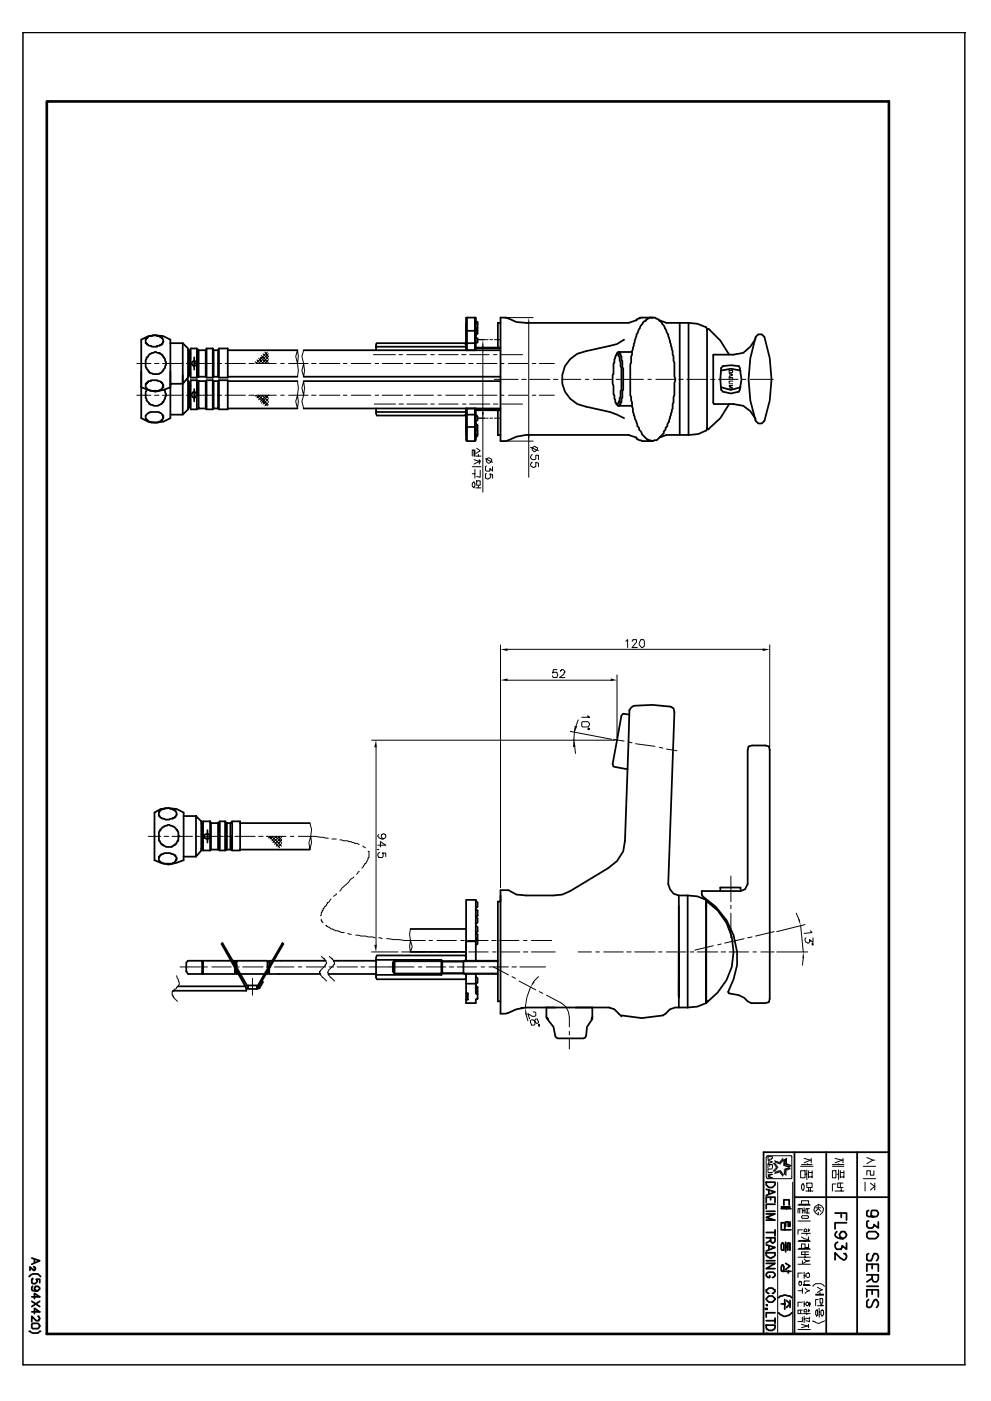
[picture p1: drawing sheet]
<svg xmlns="http://www.w3.org/2000/svg" width="297mm" height="420mm" viewBox="0 0 297 420" stroke-linecap="round" stroke-linejoin="round" font-family="sans-serif">
<g fill="none" stroke="#000" stroke-width=".3">
<path d="M6.9 9.8h282.3v399.5h-282.3zM6.9 9.8v399.5h282.6M6.9 9.8h282.6M289.2 9.8v399.5M150.8 95.2h9M158.5 97.1v46M41 109h4.2M41 118.5h4.2M46.3 109h1.3M46.3 118.5h1.3M48.7 109h6.1M48.7 118.5h6.1"/>
<path d="M55.8 109h1.1M55.8 118.5h1.1M58.2 109h5.8M58.2 118.5h5.8M65.4 109h1M65.4 118.5h1M67.5 109h6.1M67.5 118.5h6.1M74.6 109h1.6M74.6 118.5h1.6M76.5 108.5l.5 .5h5.8M76.7 118.5l3.5 3.2"/>
<path d="M77 107.9l1.1 1.1M77.5 118.5l2.9 2.9M77.5 107.4l1.3 1.6M78.1 118.5l-1.1 .8M78.1 107.2l1.8 1.8M78.3 106.6l2.1 2.1M78.6 118.5l1.8 1.9M78.8 118.5l-1.3 1.4M78.8 106.1l1.6 1.6M79.4 118.5l1 .8M79.4 105.6l1 1.3-1.8 2.1M79.9 118.5l-1.8 1.9"/>
<path d="M80.2 105.6l-3.5 3.4M80.4 118.5l-2.1 2.4M80.4 119.6l-1.6 1.6M80.4 107.9l-1 1.1M80.4 106.1l-2.9 2.9M82.8 118.5h-5.8l-.5 .3M84.1 109h1.1M84.1 118.5h1.1M86.5 109h5.8M86.5 118.5h5.8M89.2 118.5l.2 1.9-.2 2.1-.6-2.1zM89.2 109l.2 2.1-.2 1.9"/>
<path d="M89.2 105l.2 1.9-.2 2.1-.6-2.1zM89.2 114.3l.2 2.1-.2 2.1M91 118.5l-.5 1.9 .5 2.1M91 109l.3 2.1-.3 1.9-.5-1.9zM91 105l-.5 1.9 .5 2.1M91 114.3l.3 2.1-.3 2.1-.5-2.1zM93.4 109h1.3M93.4 118.5h1.3M95.8 109h6.1M95.8 118.5h6.1M102.9 109h1.1M102.9 118.5h1.1"/>
<path d="M105.3 109h5.8M105.3 118.5h5.8M111.9 106.4h6.6M112.4 109h1.1M112.4 118.5h1.1M114.6 109h6M114.6 118.5h6M119.6 106.4h1M121.7 109h1.3M121.7 118.5h1.3M122 106.4h5.8M124.1 109h5.8"/>
<path d="M124.1 118.5h5.8M129.1 106.4h1.1M131.2 109h1.1M131.2 118.5h1.1M131.5 106.4h5.8M133.6 109h5.8M133.6 118.5h5.8M138.4 106.4h1.3M140.5 109h1.3M140.5 118.5h1.3M140.8 106.4h5.8M142.6 104.5h7.4"/>
<path d="M142.9 109h6.1M142.9 118.5h6.1M143.4 101.9h2.1M144.7 104v43.6M145.8 101.9h.5M146.8 101.9h.8M147.9 106.4h1.1M148.2 113.8h7.1M148.2 101.9h1.8M150 109h1.1M150 118.5h1.1M150.3 106.4h6.3"/>
<path d="M152.4 109h5.8M152.4 118.5h5.8M156.4 113.8h1.3M158.7 113.8h6.1M159.5 109h1.1M159.5 118.5h1.1M161.7 109h4.5M161.7 118.5h4.5M165.9 113.8h1.3M168.3 113.8h5.8M175.4 113.8h1.1M177.8 113.8h5.8"/>
<path d="M184.7 113.8h1.3M187.1 113.8h5.8M194.2 113.8h1.1M196.6 113.8h5.8M203.5 113.8h1.3M205.8 113.8h6.1M213 113.8h1.3M215.4 113.8h5.8M218.5 111.1h1.1v.6l-.5 .2-.6-.2zM218.5 111.9l1.1 .5-1.1 .6M218.5 113.8v-.6h1.1v.6M218.5 115.6h1.1l-1.1 .3 1.1 .5h-1.1"/>
<path d="M218.5 115.1h1.1M218.8 112.2v.5M219.1 113.2v.3M219.6 114.3h-1.1v.5M222.5 113.8h1.1M224.9 113.8h6.9M80.4 120.6l-1 1.1M112.2 121.2h6.3M119.6 121.2h1.3M122 121.2h6.1M129.1 121.2h1.1M131.5 121.2h5.8"/>
<path d="M138.6 121.2h1.1M140.8 121.2h6M141.6 140h2.6M142.1 137.8l1.6 .6-1.6 .8M142.3 134.9v1.9h-.2v-1.9h-.5v1.9M142.6 122.8h7.4M142.6 136.8h1.6M142.9 134.4l1 .8-1.3 .8M143.4 125.4h2.1M143.4 136.3v.5M143.7 137.8v1.4M143.9 138.1v.5"/>
<path d="M145.5 137.6l2.1 1M145.8 137.6l.5-.3 .8 .3 .3 .2v.6l-1.1 .5-.5-.5zM145.8 139.7l-.3 .3v1l.3 .3h1v-.8l.8 .8v-1.3M145.8 125.4h.5M146.8 125.4h.8M147.9 121.2h1.3M148.2 125.4h1.8M150.3 121.2h6.3M150.8 132.3h9M159 134.1l2.4 1.1M159.5 134.1l.8-.2 .8 .5v.3l-.8 .8h-.2l-.6-.6zM159.5 136.3l-.5 .8 .5 .7h.8l.3-.2v-1.1h.8v1.3"/>
<path d="M159.5 138.6h-.2l-.3 .6 .3 .8 .5 .2 .8-.2v-1.4l.8 .3v1.1M141.6 142.1h.7M142.1 144.5l.2 .5v.8l-.2 .5-.5-.5v-.8zM142.3 140.8v2.6M142.6 146.3h1.6M142.9 144.2h1v1.3h-1zM143.4 145.8v.5M143.9 141v2.1l-1-.2M145.8 142.1h-.3v1.3l.5 .3 .8-.3 .3-.5-.3-.8 .8 .2v1.1M150 193.4v72.8M152.1 194.7h76.5M187.6 192.4l.5-.6v2.4"/>
<path d="M189.4 192.4l.3-.6h1.1v.8l-1.4 1.6h1.6M192.1 191.8h.8l.2 .6v1.3l-.5 .5a1.38 1.38 0 0 1-1-1.3zM230.7 193.4v30.7M152.1 204h31M167 200.8h-1.1l-.3 1.1 .3-.3h1.1a1.32 1.32 0 0 1 0 1.6h-1.1l-.3-.5M168 201.3l.3-.5h.5l.5 .8h-.2v.5l-1.4 1.1h1.6M170.9 219.3l12.5 2.4M173.3 215.9l-1.1 2.9-.2 3.2M174.6 216.4h1.6l.5 .8-.2 .6-.3 .2h-1.6l-.2-.2v-1.1zM176.2 214.6v.2l.5 .3h-2.3M176.2 218.5l.3-.2v.2h.2l-.2 .3h-.3zM184.9 202.4v18.8"/>
<path d="M111.4 222h73M112.7 224.1v59.3M172 221.7l.5 4.3M183.9 221.7l3.2 .5M188.4 222.5l1 .3M190.5 223l5.8 .8M197.6 224.1l1.1 .3M199.8 224.6l3.1 .6M44.4 250.8h3.8M49.2 250.8h1.3M51.6 250.8h6.1M58.7 250.8h1.1"/>
<path d="M61.1 250.8h5.8M68.3 250.8h1M70.4 250.8h6.1M77.5 250.8h1.3M79.9 250.8h5.8M80.7 250.8l3.2 3.5M81 250.8l-.6 .6M81.5 250.8l2.9 2.9M81.8 250.8l-.8 .8M82.5 250.8l1.9 1.9M82.8 250.8l-1.3 1.3M83.3 250.8l1.1 1.1-1.6 1.8"/>
<path d="M83.9 250.8l-2.1 1.9M84.4 252.9l-1.1 1.1M84.4 251.1l-2.1 2.1M87 250.8h1.1M89.4 250.8h3.7M92.9 246.9l.5 1.8-.3 2.1M93.1 250.8l5.3 .6M93.1 250.8l.3 1.9-.5 2.1-.3-2.1zM99.5 251.6h1.3M101.9 251.9l2.3 .2 .3 .3h.8l1.1 .5h.8l.5 .3M108.7 253.7l.8 .6M110.3 255.3h.3v1.9h-.3v.5l-.5 1.1-.5 .2-.3 .8-.5 .6"/>
<path d="M113.2 253.5h2.4l-1.6-1.1v1.6M113.5 250.3l-.3 .3a1.33 1.33 0 0 0 1.1 1 1.33 1.33 0 0 0 1.3-.5v-.8l-.5-.3-.8 .3v.8l.5 .5M113.5 254.8h-.3h.3M113.8 255.6l-.6 .5 .3 1.1h1.1l.2-.3v-1h-.2h1v1M96.3 275.7v.5h.3l.2 .6M97.6 277.5l1.6 1.1h.5l.8 .5h.8l1.1 .6h.8M99.2 269.6l-.8 1.1h-.2l-.3 .8-.5 .2-.3 .8h-.3v.5h-.2v.6h-.3v.8l-.3 .2M100.8 268v.3l-.8 .5M104.2 279.9l1.1 .3M106.1 263l-.8 .5-.8 1.1-2.1 1.8-.5 .8M107.7 261.4h-.3l-.5 .8M123 278.6l-.2 1.6 .2 1.8"/>
<path d="M219.1 262.7v7.7M219.1 271.5v1M219.1 273.8v7.5M232 279.4l-5.5 1.3M238.7 273.8l.7 1.9M240 277.5l.8 8M241.3 277.3l-8.5 2.1M242.9 279.1l.5 .6-2.4 .2M52.9 292.6l.8 1.9v.8l-.3 .5h-.2l-.5 .8-.6 .3-.2 .5h-.3v1h.3v.6h.2v.2l1.1 1.1M54 290h6.1M61.1 290h1.1M63.5 290h5.8"/>
<path d="M70.6 290h1.1M72.8 290h6M75.7 293.4v5M79.9 290h1.3M82.3 290h5.8M89.4 290h1.1M91.8 290h5.8M96.3 286.8l.8 .5v.3h.3l.5 1.3-1.9 2.1v.3h-.2v.5h.2v.6l.6 .8h.2l1.1 1M98.7 286.8l.8 .5v.3h.2l.6 1.1v.5h-.3v.3l-1.8 2.1 .8 1.6h.2l1.1 1M98.7 290h1.3M101.1 290h6.1M106.6 280.5l5.1 .5 .7 .3"/>
<path d="M108.2 290h1.1M110.6 290h13.5M111.4 285.5h7.9M113.5 281.3l1.1 .2M115.9 281.5l5.3 .5h6.3M118 288.4h14.6M118 291.8h14.6M120.4 285.5h7.1M123 282l.6 1.9-.6 1.6-.2-1.6zM125.4 290h1.1M127.8 290h5.8M128.6 285.5h1.3"/>
<path d="M128.6 282h1M131 285.5h6.1M131 282h5.8M132.3 288.1h6.9M132.3 292.1h6.9M134.7 290h1.3M137.1 290h5.8M138.1 285.5h1.1M138.1 282h1.1M138.9 288.4h10.3M138.9 291.8h10.3M140.2 282h6.1"/>
<path d="M140.5 285.5h5.8M144.2 290h1.1M146.6 290h5.8M147.4 282h1.3M147.6 285.5h1.1M147.9 290l4.5 2.4M149.8 282h5.8M150 285.5h5.8M153.5 290h1.3M153.5 292.9l1 .5M155.6 294.2l5 2.7M155.8 290h7.7"/>
<path d="M156.9 285.5h1.3M156.9 282h1.1M159 296.1l-1 2.9-.6 3.2M159.3 285.5h7.1M159.3 282h6.1M161.4 292.9l-1.3 1.3M161.7 297.4l1 .5M163.8 298.4l4.5 2.4 1.3 1.1 .8 1.6 .3 1.6v2.9M173.3 285.5h4M178.6 285.5h1.1M181 285.5h5.8M187.9 285.5h1.3"/>
<path d="M190.2 285.5h6.1M197.4 285.5h1M199.8 285.5h5.8M206.9 285.5h1.1M209 285.5h6.1M213.8 283.6l-5.6 1.4M216.2 285.5h1.3M216.2 283.1l-1.1 .3M218.5 285.5h5.9M223 281.5l-5.8 1.3M225.4 281l-1.3 .3M225.7 285.5h1"/>
<path d="M228.1 285.5h3.9M232.8 285.5h9.3M240.8 287.3l-.3 2.2M241.6 281.3l-.3 .2v.5l.3 .6 .5 .2 .8-.5-.3-.5 1.1 .8v-1.3M243.4 282.8h.3v.6h-.3zM139.7 300.8h.3M156.1 302.2h7.1M157.7 304.3l.5 1.8M159 306.1l.3-.2h.5l1.1 1 .5-.2-.3-1.1h-.5l-.3 .3v1.3l-.2 .2h-.8zM159.8 303.5h.5l.3 .2v.8l-.3 .3h-.8l-1.3-.8 .5 1.6M161.4 307.2h.3v.5h-.3zM170.7 309.3v1.1"/>
<path d="M170.7 311.4v3.2M229.9 346.6h7.4v6.9h-7.4l-.2-.5v-5.9zM230.2 346.9h1.3v.5h-.3v.3h-1zM230.2 347.9l1.3 .6-1.3 .5M230.2 350.3v-1.1h1.3v1.1M230.2 352.2h1.3l-1.3 .5 1.3 .5h-1.3M230.2 351.6h1.3M230.5 348.2v.5M230.7 349.2v.6M231.5 350.6h-1.3v.8M233.1 354.5v45.5M234.9 347.9l.8-.5v1.6l1.4 .5-.6 .5-1.6-.5z"/>
<path d="M237.6 354.5v45.5M240 351.1h1.3v2.1h-1.3zM240 349.8h3.7M240.2 349.2h3.2M240.5 355.1h.3l.2 .5v.8l-.2 .5h-.3l-.3-.5v-.8zM240.5 355.1h.3M241 347.4l1.9 .5M241.3 352.2h.5M241.6 357.2h2.1M241.8 354.8h1.6v1.3h-1.6zM241.8 350.8v2.9M242.1 349v.2"/>
<path d="M242.4 351.6h1M242.4 353h1M242.4 351.1v2.1M242.4 356.4v.8M242.9 356.4v.8M243.2 347.9l-2.2 .8M243.2 347.4v1.3M243.4 351.1v2.1M249.5 351.1h1.1v2.1h-1.1zM249.5 349.2h3.4M249.5 349.8h3.4M250.3 357.2h2.6"/>
<path d="M250.3 347.4l2.1 .5M250.6 355.1h-1.1v2.1M250.8 352.2h.6M251.4 349v.2M251.4 350.8v2.9M251.9 351.6h1M251.9 353h1M251.9 351.1v2.1M251.9 354.8v1.3M252.1 356.4v.8M252.7 347.9l-2.4 .8M252.7 354.8h-1.6v1.3h1.6"/>
<path d="M252.7 347.4v1.3M252.9 351.1v2.1M258.8 349.8h3.7M258.8 353.5h3.7M259.3 354.5v2.7M259.8 347.1l1.9 .8h.5M260.9 354.8l1.3 1.1-1.3 1M261.7 347.9l-1.9 1.1M261.9 351.1v1.3h-1v-1.3h-1.1v1.3M262.2 354.8v2.1M239.2 363.8v-1.3h1.3v1.3M239.2 361.4h3.7"/>
<path d="M239.2 366.2h3.7M239.2 372.3h3.7M239.2 374.6h3.7M239.2 377h3.7M239.4 361.2h3.2M239.4 372h3.2M239.4 374.4h3.2M239.7 362.5v1.3M240.2 360.9v-.8h2.2v.8M240.2 370.9l.8 .6 1.4 .2v-.8M240.2 369.9h2.7M240.5 364.6h1.6l.3 .5a2.25 2.25 0 0 1-2.2 0z"/>
<path d="M240.5 368.8h-1.3v1.4M240.5 378.1v1h-1.3M240.5 363h.5M240.8 379.1h2.1M241 368.8l.6-.2 .2 .2v.6h-.8zM241 377.6l.6 .5h1l-1 .3-.8 .5M241 362.2v1.6M241.3 361.2v.2M241.3 372v.3M241.3 374.1v.3M241.3 375.4v.8M241.3 376.5v.5"/>
<path d="M241.8 369.9v.5M242.1 362.5v1.3M242.4 373.1v1h-1.1v-1h-1.1v1M242.4 375.4h-2.2v.8h2.2M242.4 368.6v.8M242.6 362.5h-1v1.3h1M242.6 368.8v.3M244.5 362.2h1.6M245 361.4l-.8 .5-.3 1.1 .6 .8 .8 .5v-.8M245.3 361.9v-.7l1 .5 .6 .8-.3 1-.8 .8M245.3 362.2v.3l.8 .8M245.3 362.5l-.8 .8"/>
<path d="M239.2 387.1h1.3M239.2 398.7h3.7M239.4 384.4h.3v-.2l.5 .2v.8l-.2 .3-.6-.3zM240 392.9v1.1M240.2 397.1l1.9 .6M240.5 381.8h-1.3v1.3M240.5 390.5h-1.3v1.3M240.5 392.9h-1.3v1.1h1.3M240.5 395v1.3h-1.3M240.5 386.3v1.6M240.8 385.2h1.8M240.8 385.5h2.1"/>
<path d="M240.8 394h2.1M241 392.9l.6-.3 .2 .3v.5h-.8zM241 381.5v1.9M241 390.3v1.5M241 394.8v1.8M241 382.6h.6M241 391.1h.6M241 395.6h.6M241.3 386.3l.5 .5 .8 .3-.8 .2-.5 .6M241.6 382.1l.8-.3 .2 .3v.8l-.2 .2-.8-.2zM241.6 390.8l.5-.3 .3 .3v.5l-.6 .3-.2-.3zM241.8 385.2v.3"/>
<path d="M241.8 394v.2M241.8 390.5h.3M242.1 381.8h.3M242.4 397.7l-2.2 .5M242.4 392.6v.8M242.4 397.1v1.1M242.6 384.2h-1.6v.8M242.6 395v.6l-1-.3M242.6 395.8v.5l-1-.2M242.6 390.5v1.3M242.6 392.9v.3M242.9 390.8v.5"/>
<path d="M243.7 385.8v-.3l.8-.5h1.6l1 .8M243.7 396.1v.2h.5l1.1 .6 1.8-.8M244.5 393.2l.5-.3v1.6l-.3 .3-.2-.6zM244.5 388.1h2.4M244.5 388.4h2.4M244.7 392.9h.3M245 386l1.6 .8M245 391.6h1.9M245.3 389.7h-.8v1.9M245.5 392.4v2.6M245.5 393.4h.3M245.5 394.2h.3"/>
<path d="M245.8 389.5h.8v1.3h-.8zM245.8 387.6v.5M246.1 393.2l.2-.3 .6 .3v1l-.6 .6-.2-.6zM246.1 391.1v.5M246.3 386.8l-1.3 .8M246.3 391.1v.5M246.3 392.9h.3"/>
</g>
<path d="M14 30.4h252.4v369.6h-252.4z" fill="none" stroke="#000" stroke-width=".79"/>
<g fill="none" stroke="#000" stroke-width=".53">
<path d="M139.7 99.5l.3-.3h2.3v.3h.3M140 95.2v9.8M142.3 95.2v9.8M142.6 96.3l.5 .3v.5l-.5-.3M142.6 98.4l.5 .6v1l-.5 .5M143.1 97.1v1.3l-.2 .3M150 96.8h-.8v7.7M192.6 96.8l.8-.5a2.31 2.31 0 0 1 3.2-.8l.8 .3 1.6 1.8 1.3 2.7 1.3 5 .3 2.9 .2 .5v4.3l.3 .5-.3 1.3v3.7l-.2 .6-.3 3.4-.5 2.1-.3 .3-.2 1.6-.6 .8v.5l-.5 .5v.5l-.5 .6v.5l-.8 .8v.3h-.3l-1 1h-.8l-.3 .3-1.6-.3v-.2h-.3l-1.5-1.6-.3-.8-.5-.6v-.5l-.6-.5-.2-1.3a17.7 17.7 0 0 1-1.4-5.9l-.5-2.1v-9.2l.3-.6v-1.8l1.6-6.6zM195.5 95.2h-3.7v.3l-1 .3v.2l-2.4 .8h-30.7l-2.9-.2-3.2-1.4h-1.6v37.1h1.6l3.2-1.3 2.9-.6h30.7l2.4 .8 .2 .6 1.4 .5h3.1M197.6 96l2.2 .8h6.6M203.7 96.8v33.6M206.4 96.8l2.6 .3 2.7 1.1 .2 .5v29.9l-.2 .5-2.4 1.1-2.9 .2"/>
<path d="M206.4 96.8v33.6M211.9 99v-.3h.6l3.4 3.4 2.6 4.3M42.3 111.4v14a7.9 7.9 0 0 0 8.8 0v-23.5a7.9 7.9 0 0 0-8.8 0v14.2l4.3 1.4 2.4-.6 2.1-.8M43.7 115.1h.2l.6-.8h.7v-.3h1.9l1.6 .8 .3 .6v.7h-.3l-.5 .8-.6 .3h-2.6a1.93 1.93 0 0 1-1.3-2.1zM43.7 101.6h.2v-.3l.8-.5h.8l.3-.3 2.1 .3v.3l.8 .2v.3a.94 .94 0 0 1-.3 1.6v.2h-.5v.3h-.8v.3h-1.6l-1.3-.6v-.2l-.5-.3zM43.9 116.9v.3a2.78 2.78 0 0 0 0 2.4v.5l.8 .8v.3l1.3 .5h1.4l1.6-1.1 .5-1v-.5a.94 .94 0 0 0 0-1.4v-.5l-.3-.3M43.9 107.2h.3l.8-1.1 1.8-.5 .3 .2h.8v.3l.8 .3 .5 1a2.6 2.6 0 0 1-.2 3.5v.2a3.4 3.4 0 0 1-3.2 1.1l-.3-.3h-.5l-.3-.5h-.2l-.8-1.3v-2.2l.2-.2zM51.1 102.9h3.7l1.6 1.6v8.7l-1.6 1.9h-3.7M54.8 102.9v21.5M56.1 113.8l.3 .2v8.8l-1.6 1.6h-3.7M56.4 105h.2v7.7M56.4 112.7h.2"/>
<path d="M56.4 114.6h.2M56.6 114.6v1h.6M56.6 114.6v7.6M56.6 106.1h.6M57.2 111.9h-.6v.8M57.7 117.7l.5-.2 .5 .2 .3 .8-.3 .6-.5 .2-.5-.2-.3-.6zM58.2 107.2v3.7M58.2 116.7v3.7M59 104.5v8.7M59 114v8.8M59 114h-1.8v8.8h1.8M59 114l.5 .3"/>
<path d="M59.5 114.3v8.2h2.2M59.5 105l-.5-.5h-1.8v8.7h1.8M59.5 113h2.2M59.5 114.3h2.2M59.5 105h2.2M59.5 113l-.5 .2M59.5 105v8M61.7 113l.2 .2h1.9M61.7 105v8M61.7 114.3v8.2M61.9 104.5v8.7M61.9 114v8.8"/>
<path d="M63.8 114h-1.9l-.2 .3M63.8 104.5h-1.9l-.2 .5M63.8 104.5v8.7M63.8 114v8.8M63.8 114l.2 .3M63.8 104.5l.2 .5M64 113h1.4M64 114.3h1.4M64 105h1.4M64 105v8M64 114.3v8.2M64 113l-.2 .2"/>
<path d="M65.4 114.3l.2-.3h2.7v8.8h-2.7l-.2-.3M65.4 114.3v8.2M65.6 104.5h2.7v8.7h-2.7l-.2-.2v-8zM65.6 104.5v8.7M65.6 114v8.8M68.3 113h20.9M68.3 114.3h20.9M68.3 105h20.9M91 113h59M91 114.3h59M91 105h59M112.7 104h27"/>
<path d="M112.7 104v1M139.4 103.2h.3l-.3-.3h-26.4l-.3 .3v.8M139.7 105v-9.8h2.9v9.8M142.6 101.1l.5 .5v1.1l-.5 .2h-2.9v-.2M142.6 104.2h7.4M184.7 106.4l.5-.3 .5 1.1 .3 2.6 .3 .5v6.6l-.3 .3v1.9l-.3 .2v1.1h-.2v.5h-.3v.3h-.5l-.3-.6-.2-2.1-.3-.2v-2.7l-.3-.5 .3-6.1 .3-.3v-1zM184.9 106.4v-.6h.3v-.2l.8 .5 .3 1.8 .2 .3v1.9l.3 .5v6.3l-.3 .3v2.1l-.2 .3v1h-.3l-.3 1.1h-.5l-.3-.5M185.5 105.6h3.9M187.1 101.9l-2.2 1.3-9.2 2.1a8.4 8.4 0 0 0-7.2 8.3 8.4 8.4 0 0 0 7.2 8.4l7.1 1.6 4.3 1.8M216.2 116.1l2.9 .8 2.9-.8M216.2 111.1l2.9-.5 2.9 .5M216.7 109.8l2.4-.3 2.4 .3a9.7 9.7 0 0 1 0 7.7l-2.4 .5-2.4-.5-.5-.6-.3-3.1 .3-3.5z"/>
<path d="M226.5 101.6l-1.6 2.4-2.1 1.8-2.9 .6h-6.1v14.5l.3 .3h5.8l2.9 .5 2.1 1.6 1.6 2.4M226.5 101.1l.8-.8h1l.8 .8a38.4 38.4 0 0 1 0 25.1l-.8 .8h-1l-.8-.8a38.4 38.4 0 0 1 0-25.1zM43.7 124.6l1.3-1h2.6l.6 .2 .5 .8h.3v.8l-.6 .8-1 .5h-2.2l-.2-.2h-.5l-.6-.8h-.2zM56.4 122.2h.2M57.2 121.2h-.6v1M59.5 122.5l-.5 .3M61.7 122.5l.2 .3h1.9M64 122.5h1.4M64 122.5l-.2 .3M68.3 122.5h20.9M91 122.5h59M112.7 122.5v1.6l.3 .5h26.4l.3-.5"/>
<path d="M112.7 123.6h27M139.4 124.4h.3M139.7 127.8v.3h2.9v-.3M139.7 124.9l.3-.5h2.3l.3 .5M139.7 122.5v9.5l.3 .3M140 122.5v9.8M142.3 122.5v9.8M142.6 124.4l.5 .5v1l-.5 .6M142.6 130.7l.5-.5v.5l-.5 .5M142.6 122.5v9.5l-.3 .3h-2.3M142.6 127l.5 .5v1.1l-.5 .5M142.6 123h7.4"/>
<path d="M142.9 128.8l.2 .3v1.1M149.2 122.8v7.6h.8M185.5 121.7h3.9M206.4 130.4h-6.6l-2.2 .8M218.5 121.2l-2.6 4.2-3.7 3.4-.3-.5M188.7 214.3l-1.9-.3-.5 .6-2.7 14.5 .3 .8 4.2 .8M224.4 223.8l1-.2h4l1.1 .2 .2 1.1v74.6l-.2 1.1-1.1 .2h-4.2l-1.1-.5-1.1-1.1-1.5-.8-3-.5-.2-.2a21.5 21.5 0 0 0-7.7-28.9l-.3-.5v-1.1h11.7l1.3-.5 .8-1.6v-40.2zM46.3 243.7a7.9 7.9 0 0 1 8.7 0v14.3l-2.1 .8-2.4 .5-2.3-.5-1.9-.8zM47.9 249h.3v-.3l.8-.8 1.3-.5 1.8 .5 .8 .8v.3h.3l.2 .5v1.1l.3 .2-.3 .3v1h-.2l-.3 .8-.5 .3v.3l-.8 .2v.3h-1.9l-1-.5v-.3l-.5-.3-.3-.8h-.3v-2.6zM47.9 243.1l1.6-.7h1.3l.3 .2h.8v.3h.5l.3 .5a.94 .94 0 0 1-.3 1.6v.3h-.5v.2h-.8l-.3 .3h-1.3l-.3-.3a1.46 1.46 0 0 1-1.6-1.8zM48.4 256.1h.6l.2-.3h1.9l.2 .3h.6l.8 .5 .2 .6v.8h-.2v.2l-1.1 .8h-2.6l-1.1-.5-.3-.5v-1.1h.3zM55 256.9h3.7"/>
<path d="M55 244.7h3.7M58.7 244.7l1.6 1.6v8.8l-1.6 1.8zM60.3 246.9h.3v1h.3M60.6 246.9v7.6M60.9 253.7h-.3v.8h-.3M61.4 250.3l.8-.3 .5 .3 .3 .5-.3 .6-.5 .2-.8-.2-.3-.6zM62.2 249v3.7M63 246.3v8.8M63 246.3h-2.1v8.8h2.1M63 246.3l.2 .6M63.2 246.9h2.2M63.2 254.8h2.2"/>
<path d="M63.2 246.9v7.9M63.2 254.8l-.2 .3M65.4 254.8l.5 .3h1.6M65.4 246.9v7.9M65.9 246.3v8.8M67.5 246.3h-1.6l-.5 .6M67.5 246.3v8.8M67.5 246.3l.5 .6M68 246.9h1.1M68 254.8h1.1M68 246.9v7.9M68 254.8l-.5 .3"/>
<path d="M69.1 246.9l.5-.6v8.8M69.1 246.9v7.9M69.6 246.3h2.4v8.8h-2.4l-.5-.3M72 246.9h20.9M72 254.8h20.9M123 278.6h16.7M142.6 270.1l.5 .6v1.3l-.5 .3M142.6 275.2l.5 .2v1.4l-.5 .2M142.6 272.8l.5 .2v1.6l-.5 .3M142.6 277.5l.5 .6v1.3l-.5 .3M142.6 279.9l.5 .3v1.3M150 268.5v1.9h-.8v29.9h.8"/>
<path d="M203.5 268.5v33.7M206.1 268.5l2.9 .3 2.7 1.1v15.6M211.7 270.1a18.5 18.5 0 0 1 0 30.7M211.7 270.7h.2M215.9 267.2v-1h6.1v1M53.4 295.8h20.2M56.4 288.1h4.2v4h-4.2l-.6-.8v-2.6zM60.6 288.4h.3M60.6 291.8h.3M69.3 288.1h-8.4v4h9.5v-2.1M69.6 288.1h.8v1.1M70.4 288.4h.5"/>
<path d="M70.4 291.8h.5M70.9 290v-1.9h9.3v2.1M70.9 290.8v1.3h.5M72 292.1h7.1M77.3 296.3l7.6-13.2-.2-.3-7.7 13.3 .3 .2h-.3v-.8h-2.6v.8h-.6l.6-.2-7.7-13.3-.3 .3 7.4 13.2v.8h-21.9M78.3 294.2l.5 .3-1 1.8-.8 .3h-3.2M80.2 291v1.1h-.6M80.2 288.4h.5M80.2 291.8h.5M80.7 290.2v1.9h15.3M81.5 288.1h-.8v1.4M82 288.1h15.6"/>
<path d="M98.4 292.1h14.3M112.7 292.4h19.6M118.3 288.1h14M118.3 292.1h14M118.3 288.1l-.6 .6v2.6l.6 .8M118.3 288.1v4M123 285.5h16.7M132.3 287.9h-19.6v.2h-12.7M132.6 291.8v-3.4l-.3-.5v4.5M132.6 288.4h6.3M138.9 291.8h-6.3l-.3 .6M138.9 291.8l.8 .6"/>
<path d="M139.2 288.1h10M139.2 292.1h10M139.7 287.1l-.3-.6h-26.4l-.3 .6v6.1l.3 .5h26.4l.3-.5M139.7 282v6.1v-18.2h2.9v18.2M139.7 287.9l-.8 .5v3.4M139.7 292.1v8.7h2.9v-1l.5-.3v-1.3M139.7 282.3h2.9M139.7 297.9h.5v1.9h-.5M142.6 281.2l.5 .6v1.3l-.5 .3M142.6 292.9l.5 .5v1.3l-.5 .3h-2.9M142.6 297.1l.5 .6v.5M142.6 292.1v5.8l.5 .3"/>
<path d="M142.6 295.5l.5 .6v1.3h-.2M163.8 302.2v2.9M164.3 305.6l-.5-.5 2.1 2.9 .5 2.6 .3 .5 .5 .3h7.7l.5-.3 .3-.5 .3-2.6 1.5-2.4v-.5l-.2 .5M172.5 302.2h10.1l1.6 .5 2.1 2.1M206.1 302.2v-33.7h-2.6l-1.6-.5-1.1-1.3-.5-1.6 1.8-51.6-.2-1-.8-.6-5.6-.5-5.5 .3-.8 .5-.5 .8-1.4 39.1-.5 3.2-1.9 2.9-2.6 2.1-11.4 6.9-2.4 1.1-2.6 .2h-8.2l-2.9-.2-2.4-1.3h-2.4v37h1.6l3.2-1.3 2.9-.5h19.8v2.9M206.1 302.2h-3.7l-1.6 .5-2.1 1.8-6.3 .8-6.1-.8M211.7 300.8v-15.3v15.3M211.7 300.8l-2.7 1.1-2.9 .3M211.7 300h.2M229.7 354.5h2.6v.8l-.8 .8h-1l-.8-.8zM229.7 356.7l2.6 .7-2.6 1.1M230.5 356.9v1.1"/>
<path d="M231 359v.8M238.1 345.5v54.5M238.1 359h28.3M247.7 345.5v54.5M256.9 345.5v54.5M266.4 345.5h-37.5v54.5M9.5 377.3l2.4 .8-2.4 1M10.1 379.9l.5 .3v.5l-.5 .3v-.3h-.3l-.8-.8v1.1M10.3 377.6v1M229.7 360.6v-1.6h2.6v1.6M229.7 364.1h2.6l-2.6 1 2.6 .8h-2.6M229.7 371.2h2.6v1.1l-.5 .5-.8-.5v-1.1"/>
<path d="M229.7 373.3l2.6 .8-2.6 1.1M229.7 375.7h2.6a1.38 1.38 0 0 1-1.6 1.6 1.44 1.44 0 0 1-1-1.6zM229.7 378.9h2.6l-2.6 1.6h2.6M229.7 363.3h2.6M229.7 369.6h2.6M229.7 378.1h2.6M230.5 373.6v1M231 372l-1.3 .8M232.3 361.2h-2.6v1.3M232.3 368.8v1.9M234.2 361.9h2.6M234.2 362.5h2.9"/>
<path d="M234.4 372.8h.3l.3 .5v1.3l-.3 .3-.5-.3v-1.3zM234.4 379.4h.3l.3 .5v1.1l-.3 .3-.5-.3v-1.1zM234.7 374.9h.3M235 361.4v-1.6h1.5v1.6M235.2 368.8h-1v-2.1h1v2.1h1.9M235.5 378.9l1.3 .8-1.3 1M235.5 372.5v2.9M235.5 373.9h.5M235.7 361.9v.6M236 374.9v-2.1h.8v2.1M236.5 372.8v2.1M236.8 366.4v1.4h-.5v-1.4h-.8v1.4"/>
<path d="M250.3 363.8h3.4v2.1M250.8 369.4a1.02 1.02 0 0 0-.2 1.5 1.88 1.88 0 0 0 3.1-.5l-.5-1h-1l-.6 .7a1.38 1.38 0 0 0 1.1 1.4M251.1 372.5a1.16 1.16 0 0 0-.8 1 1.16 1.16 0 0 0 .5 1.1h1.4l.2-1 1.3 1v-1.8M252.2 363.8v1.3M252.9 376h.6v.2a1.02 1.02 0 0 1-.3 1.6 4.7 4.7 0 0 1-2.9-2.1v2.1M253.7 366.7h-3.4v1.9M259.8 369.9l.6-.5h2.1l.8 .7v.6l-.8 .8h-2.1l-.6-.6zM260.4 363l-.6 .3v1.3l.6 .3h2.3a1.07 1.07 0 0 0 0-1.9h-1.3l-.3 .3v1.3l.3 .3h.5M260.4 366.2l-.6 .2v1.4l.6 .5h1l.5-.5v-.6l1.4 1.1v-1.9M260.4 376l-.6 .2v1.6l.6 .3h.7l.8-2.1h.8a1.28 1.28 0 0 1 0 2.1M261.4 379.1v1.4M8.7 382.8l1.1-.7h1.6l.8 .7"/>
<path d="M8.7 399.3a4.1 4.1 0 0 0 2.7 .5l.8-.5M9.5 388.9h2.4l-1.6-1v1.6M9.5 393.4h2.4l-1.6-1v1.6M9.5 390.3l2.4 1.5M9.8 383.4v.2h-.3v1.1l.3 .3h.8l.5-.6v-.5l-.2-.3h1v1.1M9.8 385.8l-.3 .2v.8l.3 .3h1.6l.5-.8-.5-.5h-.8l-.3 .8 .3 .5h.5M9.8 396.9h1.6l.5 .8-.3 .5-.2 .3h-1.6l-.3-.3v-1.1zM11.4 394.8h.2l.3 .5-.3 .8h-.7l-1.4-1.3v1.5M11.9 390.3l-2.4 1.5M229.4 392.4v.2h.5v-.2l-.2 .2h.2M229.7 389.5l.8-.8h1l.8 .8v.2l-.8 .8h-1l-.8-.8zM229.7 391.3h.2v.3z"/>
<path d="M229.7 397.4h2.6v.8l-.3 .5-.5 .3h-1l-.6-.3-.2-.5zM229.7 396.1h2.6M230.5 387.9l-.8-.6v-.5l.8-.5h1l.8 .5v.5l-.8 .6M230.7 382.6v.5h-.5l-.5-.5v-.5l.5-.6h1.6l.5 .6v.5l-.8 .5M232.3 393.7h-2.6v1.3M232.3 395.3v1.6M233.4 389.2l.5-.5 1.1-.3 1.8 .3 .5 .5M233.4 393.7a2.38 2.38 0 0 0 3.9 0M234.2 391.1h1M234.7 381.3h.3M235.2 381.3h1.9M235.2 389.7v2.9"/>
<path d="M235.7 390l1.1 1.1-1.1 1M236.3 381.3v.5M236.8 390v2.1M259.8 381.3v-2.2h3.5v2.2M259.8 382.3h3.5v1.3l-.6 .8h-.8l-.2-.2-.3-.6v-1.3M259.8 388.9v-2.1h3.5v2.1M259.8 385.8h3.5M260.4 389.7l-.6 .6v1.5l.6 .3 .7-.3 .8-1.8 .8-.3a1.51 1.51 0 0 1 0 2.4M261.4 386.8v1.3M261.4 383.4l-1.6 1M229.7 400l.2-.2v.2z"/>
<circle cx="58.2" cy="109" r=".78"/>
</g>
<g fill="#000">
<path d="M158.5 95.2l.2 1.9h-.5zM144.7 101.9l.3 2.1h-.5zM144.5 123.6h.5l-.3 1.8zM158.2 130.2h.5l-.2 2.1zM150 194.7l2.1-.2v.8zM228.6 194.5l2.1 .2-2.1 .6zM150 204l2.1-.5v.8zM172.2 217.8h.8l-.8 1.8zM183.1 203.5l1.8 .5-1.8 .3zM112.7 222l.3 2.1h-.8zM172 222l.5 1.8-.8 .3zM239.2 275.7h.5l.3 1.8z"/>
<path d="M112.2 283.4h.8l-.3 2.1zM159.8 294.2l.5 .3-1.3 1.6zM240.8 285.5l.2 1.8h-.5zM157.4 302.2l.6 2.1h-.6zM231.5 348.7h.8l1.1 1.3zM232.6 350l-.3 1.4h-.8zM232 347.9l1.6 .6-1.3 .2zM232.3 351.4l1.6-.6-1.9 1.4zM231.5 348.7l1.9 1.3h-.8zM232.6 350h.8l-1.1 1.4zM232.3 348.7l1.3-.2 .3 .7zM234.7 347.1l-.8 2.1-.3-.7z"/>
<path d="M233.9 350.8l1 1.4-1.3-.6zM232 352.2l1.9-1.4-.3 .8zM234.7 347.1l.2 .8-1 1.3zM233.6 351.6l1.3 .6-.2 .8zM234.9 349.5l.8-.5 1.4 .5zM234.9 347.9l.8-.5v1.6zM234.9 347.9l.8 1.1-.8 .5zM234.9 350.6l1.6-.6-.8 1.1zM234.9 350.6l.8 .5v1.6zM234.9 350.6l.8 2.1-.8-.5zM234.9 349.5h2.2l-.6 .5zM236.5 350l.6 .6-1.4 .5z"/>
</g>
</svg>
